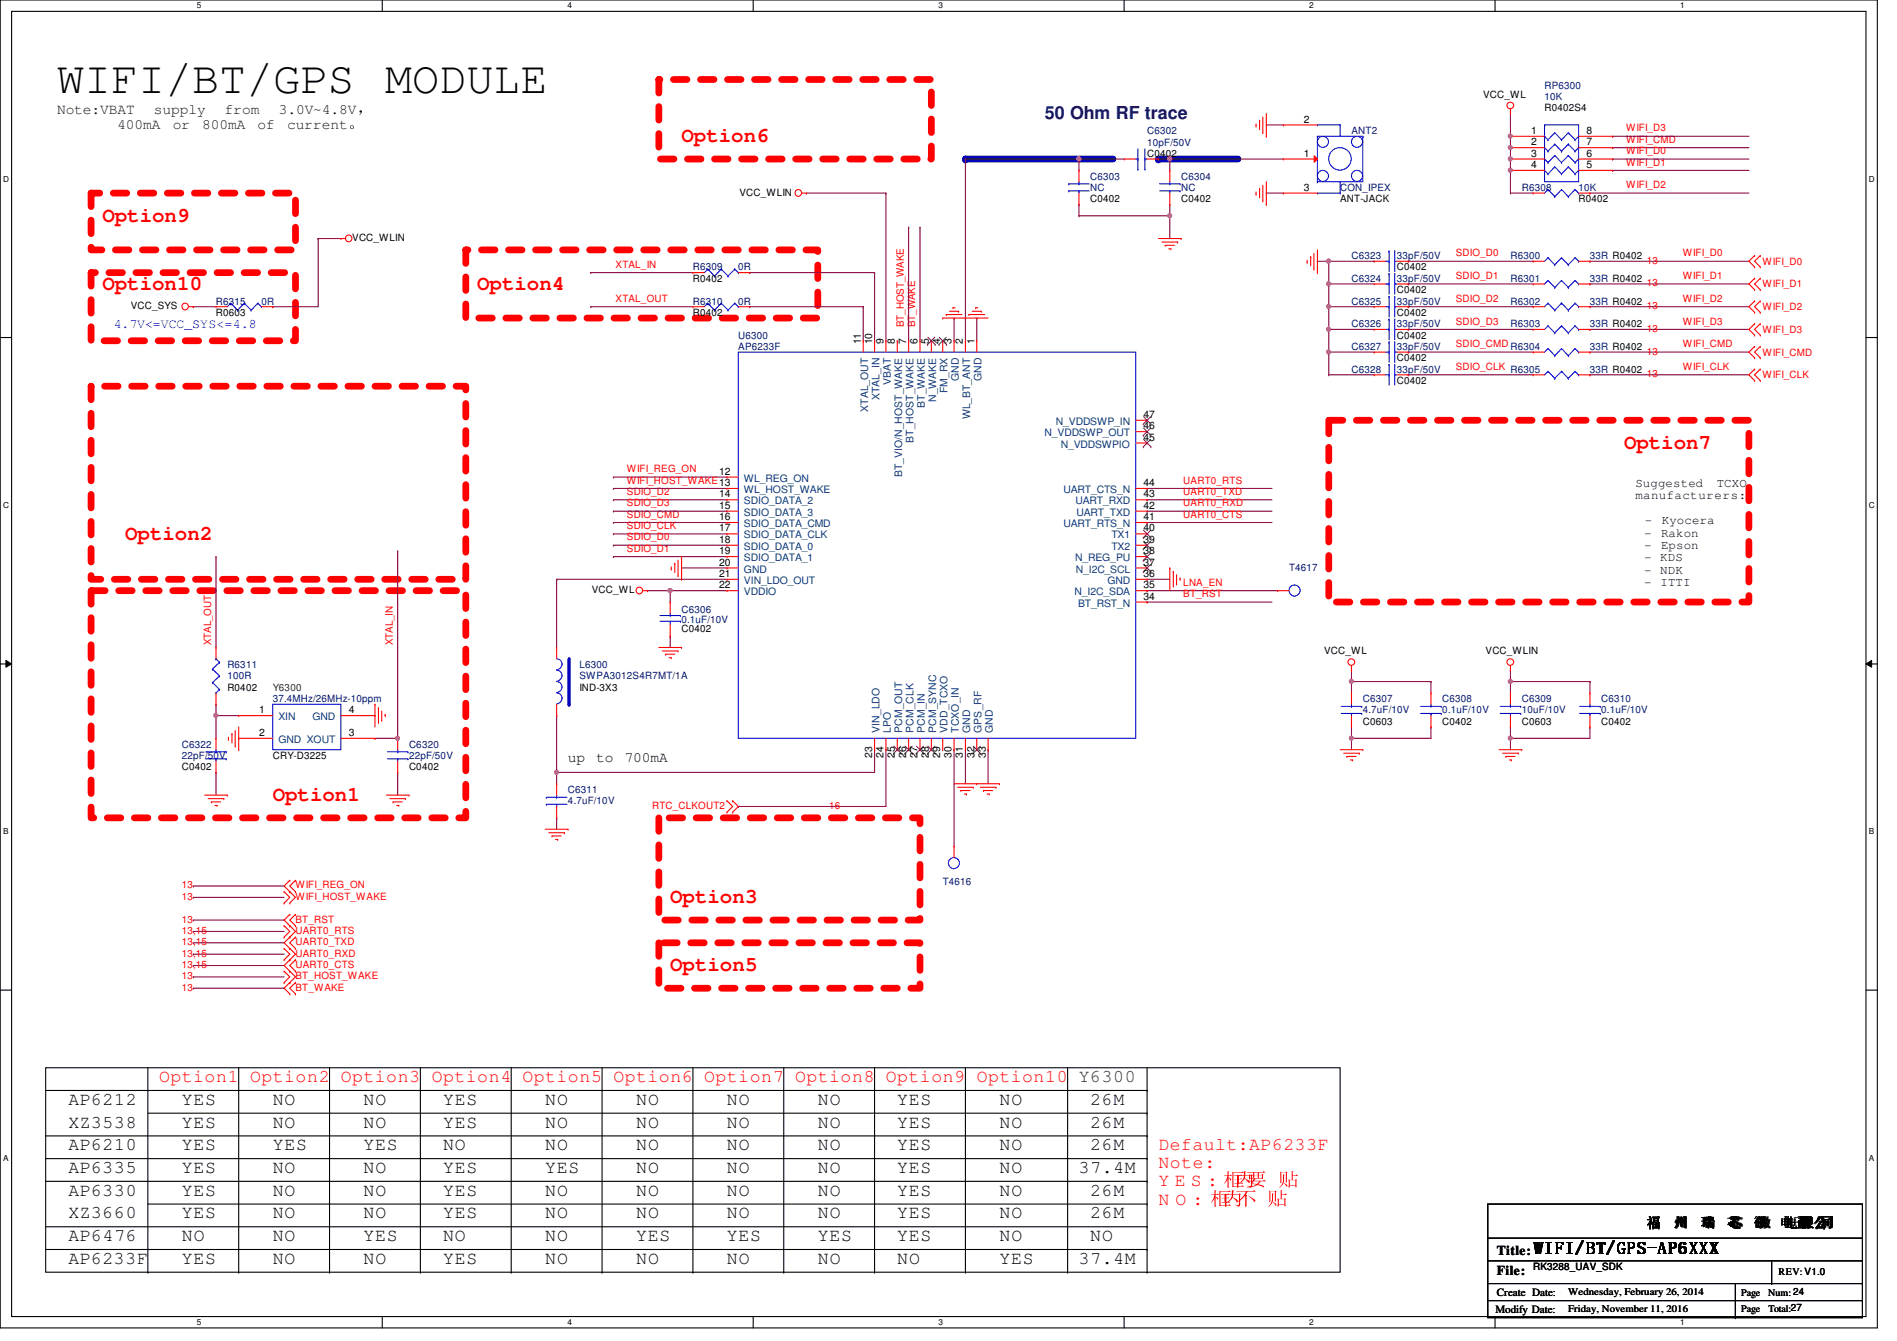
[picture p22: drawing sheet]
<svg xmlns="http://www.w3.org/2000/svg" width="297mm" height="210mm" viewBox="0 0 297 210" stroke-linecap="round" stroke-linejoin="round" font-family="sans-serif">
<defs><g id="words">
<text font-size="7.1" x="8.9" y="14.5">WIFI/BT/GPS MODULE</text>
<g font-size="3.3" fill="#f00">
<text x="106.7" y="22.3">Option6</text>
<text x="16" y="34.7">Option9</text>
<text x="16" y="45.4">Option10</text>
<text x="74.7" y="45.4">Option4</text>
<text x="254.3" y="70.3">Option7</text>
<text x="19.6" y="84.5">Option2</text>
<text x="42.7" y="125.4">Option1</text>
<text x="104.9" y="141.4">Option3</text>
<text x="104.9" y="152.1">Option5</text>
</g>
<text font-size="2.8" fill="#000080" x="163.6" y="18.6">50 Ohm RF trace</text>
<g font-size="2.8">
<text x="10.7" y="172.9">AP6212</text>
<text x="28.5" y="172.9">YES</text>
<text x="42.7" y="172.9">NO</text>
<text x="56.9" y="172.9">NO</text>
<text x="69.4" y="172.9">YES</text>
<text x="85.4" y="172.9">NO</text>
<text x="99.6" y="172.9">NO</text>
<text x="113.8" y="172.9">NO</text>
<text x="128.1" y="172.9">NO</text>
<text x="140.5" y="172.9">YES</text>
<text x="156.5" y="172.9">NO</text>
<text x="170.7" y="172.9">26M</text>
<text x="10.7" y="176.5">XZ3538</text>
<text x="28.5" y="176.5">YES</text>
<text x="42.7" y="176.5">NO</text>
<text x="56.9" y="176.5">NO</text>
<text x="69.4" y="176.5">YES</text>
<text x="85.4" y="176.5">NO</text>
<text x="99.6" y="176.5">NO</text>
<text x="113.8" y="176.5">NO</text>
<text x="128.1" y="176.5">NO</text>
<text x="140.5" y="176.5">YES</text>
<text x="156.5" y="176.5">NO</text>
<text x="170.7" y="176.5">26M</text>
<text x="10.7" y="180">AP6210</text>
<text x="10.7" y="183.6">AP6335</text>
<text x="28.5" y="180">YES</text>
<text x="28.5" y="183.6">YES</text>
<text x="42.7" y="180">YES</text>
<text x="42.7" y="183.6">NO</text>
<text x="56.9" y="180">YES</text>
<text x="56.9" y="183.6">NO</text>
<text x="69.4" y="183.6">YES</text>
<text x="69.4" y="180">NO</text>
<text x="85.4" y="180">NO</text>
<text x="85.4" y="183.6">YES</text>
<text x="99.6" y="180">NO</text>
<text x="99.6" y="183.6">NO</text>
<text x="113.8" y="180">NO</text>
<text x="113.8" y="183.6">NO</text>
<text x="128.1" y="180">NO</text>
<text x="128.1" y="183.6">NO</text>
<text x="140.5" y="180">YES</text>
<text x="140.5" y="183.6">YES</text>
<text x="156.5" y="180">NO</text>
<text x="156.5" y="183.6">NO</text>
<text x="168.9" y="183.6">37.4M</text>
<text x="170.7" y="180">26M</text>
<text x="10.7" y="187.2">AP6330</text>
<text x="10.7" y="190.7">XZ3660</text>
<text x="28.5" y="187.2">YES</text>
<text x="28.5" y="190.7">YES</text>
<text x="42.7" y="187.2">NO</text>
<text x="42.7" y="190.7">NO</text>
<text x="56.9" y="187.2">NO</text>
<text x="56.9" y="190.7">NO</text>
<text x="69.4" y="187.2">YES</text>
<text x="69.4" y="190.7">YES</text>
<text x="85.4" y="187.2">NO</text>
<text x="85.4" y="190.7">NO</text>
<text x="99.6" y="187.2">NO</text>
<text x="99.6" y="190.7">NO</text>
<text x="113.8" y="187.2">NO</text>
<text x="113.8" y="190.7">NO</text>
<text x="128.1" y="187.2">NO</text>
<text x="128.1" y="190.7">NO</text>
<text x="140.5" y="187.2">YES</text>
<text x="140.5" y="190.7">YES</text>
<text x="156.5" y="187.2">NO</text>
<text x="156.5" y="190.7">NO</text>
<text x="170.7" y="187.2">26M</text>
<text x="170.7" y="190.7">26M</text>
<text x="10.7" y="194.3">AP6476</text>
<text x="10.7" y="197.8">AP6233F</text>
<text x="28.5" y="194.3">NO</text>
<text x="28.5" y="197.8">YES</text>
<text x="42.7" y="197.8">NO</text>
<text x="42.7" y="194.3">NO</text>
<text x="56.9" y="197.8">NO</text>
<text x="56.9" y="194.3">YES</text>
<text x="69.4" y="194.3">NO</text>
<text x="69.4" y="197.8">YES</text>
<text x="85.4" y="197.8">NO</text>
<text x="85.4" y="194.3">NO</text>
<text x="99.6" y="197.8">NO</text>
<text x="99.6" y="194.3">YES</text>
<text x="113.8" y="197.8">NO</text>
<text x="113.8" y="194.3">YES</text>
<text x="128.1" y="197.8">NO</text>
<text x="128.1" y="194.3">YES</text>
<text x="140.5" y="194.3">YES</text>
<text x="140.5" y="197.8">NO</text>
<text x="156.5" y="194.3">NO</text>
<text x="156.5" y="197.8">YES</text>
<text x="168.9" y="197.8">37.4M</text>
<text x="170.7" y="194.3">NO</text>
<text x="240.2" y="196.3">WIFI/BT/GPS-AP6XXX</text>
</g>
<g font-size="2.8" fill="#f00">
<text x="24.9" y="169.4">Option1 Option2 Option3</text>
<text x="67.6" y="169.4">Option4</text>
<text x="81.8" y="169.4">Option5 Option6 Option7</text>
<text x="124.5" y="169.4">Option8</text>
<text x="138.7" y="169.4">Option9 Option10</text>
<text x="181.4" y="180">Default:AP6233F</text>
<text x="181.4" y="182.9">Note:</text>
<text x="181.4" y="185.7">Y E S : 框框 框</text>
<text x="193.2" y="185.7">框</text>
<text x="181.4" y="188.6">N O : 框 框 框</text>
<text x="191.3" y="188.6">框</text>
</g>
<text font-size="2.8" fill="#008000" x="168.9" y="169.4">Y6300</text>
<g font-size="2.3" fill="#004000">
<text x="8.9" y="17.9">Note:VBAT</text>
<text x="24.1" y="17.9">supply</text>
<text x="35.2" y="17.9">from</text>
<text x="43.6" y="17.9">3.0V~4.8V，</text>
<text x="18.4" y="20.2">400mA</text>
<text x="27" y="20.2">or</text>
<text x="31.7" y="20.2">800mA</text>
<text x="40.3" y="20.2">of</text>
<text x="45" y="20.2">current。</text>
</g>
<g font-size="2.3">
<text x="88.9" y="119.2">up</text>
<text x="93.3" y="119.2">to</text>
<text x="97.8" y="119.2">700mA</text>
</g>
<text font-size="2.1" fill="#00f" x="17.8" y="51.4">4.7V&lt;=VCC_SYS&lt;=4.8</text>
<g font-size="2.1">
<text x="234.4" y="196.5">Title:</text>
<text x="257.9" y="192.1">福</text>
<text x="270.9" y="192.1">芯</text>
<text x="275.2" y="192.1">微 电子限公</text>
<text x="279.1" y="192">电子</text>
<text x="279.5" y="192.1">电子 司</text>
<text x="281.8" y="192.1">有 司</text>
<text x="281.9" y="192.1">限公</text>
<text x="234.4" y="199.6">File:</text>
</g>
<g font-size="2">
<text x="262.1" y="192">州</text>
<text x="266.2" y="192">瑞</text>
<text x="270.4" y="192">芯</text>
<text x="274.5" y="192">微</text>
<text x="281.4" y="192">有</text>
<text x="285.2" y="192">司</text>
</g>
<g font-size="1.9">
<text x="256.1" y="76.2">Suggested</text>
<text x="268.8" y="76.2">TCXO</text>
<text x="256.1" y="78.1">manufacturers:</text>
<text x="257.5" y="84">-</text>
<text x="257.6" y="82">-</text>
<text x="260.1" y="84">Rakon</text>
<text x="260.2" y="82">Kyocera</text>
<text x="257.4" y="87.9">-</text>
<text x="257.4" y="89.8">-</text>
<text x="257.5" y="85.9">-</text>
<text x="260" y="87.9">KDS</text>
<text x="260" y="89.8">NDK</text>
<text x="260.1" y="85.9">Epson</text>
<text x="257.4" y="91.8">-</text>
<text x="260" y="91.8">ITTI</text>
</g>
<g font-size="1.7">
<text x="234.4" y="202.8">Create Date:</text>
<text x="234.2" y="205.5">Modify Date:</text>
</g>
<g font-size="1.6">
<text x="232.2" y="15.3">VCC_WL</text>
<text x="241.8" y="17.4">R0402S4</text>
<text x="204.2" y="19.2">2</text>
<text x="239.7" y="21">1</text>
<text x="239.7" y="22.7">2</text>
<text x="248.4" y="22.7">7</text>
<text x="248.4" y="21">8</text>
<text x="179.6" y="24.6">C0402</text>
<text x="204.2" y="24.5">1</text>
<text x="204.2" y="29.8">3</text>
<text x="239.7" y="24.5">3</text>
<text x="239.7" y="26.3">4</text>
<text x="248.4" y="26.3">5</text>
<text x="248.4" y="24.5">6</text>
<text x="115.8" y="30.6">VCC_WLIN</text>
<text x="170.7" y="31.7">C0402</text>
<text x="185" y="31.7">C0402</text>
<text x="209.8" y="31.7">ANT-JACK</text>
<text x="247.2" y="31.7">R0402</text>
<text x="55.2" y="37.7">VCC_WLIN</text>
<text x="108.5" y="44.1">R0402</text>
<text x="218.7" y="45.9">C0402</text>
<text x="218.7" y="42.3">C0402</text>
<text x="20.5" y="48.4">VCC_SYS</text>
<text x="33.8" y="49.4">R0603</text>
<text x="108.5" y="49.4">R0402</text>
<text x="134.8" y="53.9" transform="rotate(-90 134.8 53.9)">11</text>
<text x="136.6" y="53.9" transform="rotate(-90 136.6 53.9)">10</text>
<text x="138.3" y="53.9" transform="rotate(-90 138.3 53.9)">9</text>
<text x="140.1" y="53.9" transform="rotate(-90 140.1 53.9)">8</text>
<text x="141.9" y="53.9" transform="rotate(-90 141.9 53.9)">7</text>
<text x="143.7" y="53.9" transform="rotate(-90 143.7 53.9)">6</text>
<text x="145.5" y="53.9" transform="rotate(-90 145.5 53.9)">5</text>
<text x="147.2" y="53.9" transform="rotate(-90 147.2 53.9)">4</text>
<text x="149" y="53.9" transform="rotate(-90 149 53.9)">3</text>
<text x="150.8" y="53.9" transform="rotate(-90 150.8 53.9)">2</text>
<text x="152.6" y="53.9" transform="rotate(-90 152.6 53.9)">1</text>
<text x="218.7" y="53">C0402</text>
<text x="218.7" y="49.4">C0402</text>
<text x="218.7" y="56.6">C0402</text>
<text x="179.1" y="65.4">47</text>
<text x="218.7" y="60.1">C0402</text>
<text x="179.1" y="69">45</text>
<text x="179.1" y="67.2">46</text>
<text x="112.6" y="77.9">14</text>
<text x="112.6" y="74.3">12</text>
<text x="179.1" y="77.9">43</text>
<text x="179.1" y="76.1">44</text>
<text x="112.6" y="83.2">17</text>
<text x="112.6" y="81.4">16</text>
<text x="112.6" y="79.6">15</text>
<text x="179.1" y="83.2">40</text>
<text x="179.1" y="79.6">42</text>
<text x="179.1" y="81.4">41</text>
<text x="112.6" y="85">18</text>
<text x="112.6" y="86.7">19</text>
<text x="112.6" y="88.5">20</text>
<text x="179.1" y="88.5">37</text>
<text x="179.1" y="85">39</text>
<text x="179.1" y="86.7">38</text>
<text x="92.7" y="92.8">VCC_WL</text>
<text x="112.6" y="92.1">22</text>
<text x="112.6" y="90.3">21</text>
<text x="179.1" y="92.1">35</text>
<text x="179.1" y="90.3">36</text>
<text x="179.1" y="93.9">34</text>
<text x="106.7" y="98.9">C0402</text>
<text x="207.3" y="102.4">VCC_WL</text>
<text x="232.6" y="102.4">VCC_WLIN</text>
<text x="35.6" y="108.1">R0402</text>
<text x="40.6" y="111.6">1</text>
<text x="54.6" y="111.6">4</text>
<text x="90.7" y="108.1">IND-3X3</text>
<text x="213.4" y="113.5">C0603</text>
<text x="225.8" y="113.5">C0402</text>
<text x="238.3" y="113.5">C0603</text>
<text x="250.7" y="113.5">C0402</text>
<text x="40.6" y="115.2">2</text>
<text x="42.7" y="118.8">CRY-D3225</text>
<text x="54.6" y="115.2">3</text>
<text x="136.6" y="118.6" transform="rotate(-90 136.6 118.6)">23</text>
<text x="138.3" y="118.6" transform="rotate(-90 138.3 118.6)">24</text>
<text x="140.1" y="118.6" transform="rotate(-90 140.1 118.6)">25</text>
<text x="141.9" y="118.6" transform="rotate(-90 141.9 118.6)">26</text>
<text x="143.7" y="118.6" transform="rotate(-90 143.7 118.6)">27</text>
<text x="145.5" y="118.6" transform="rotate(-90 145.5 118.6)">28</text>
<text x="147.2" y="118.6" transform="rotate(-90 147.2 118.6)">29</text>
<text x="149" y="118.6" transform="rotate(-90 149 118.6)">30</text>
<text x="150.8" y="118.6" transform="rotate(-90 150.8 118.6)">31</text>
<text x="152.6" y="118.6" transform="rotate(-90 152.6 118.6)">32</text>
<text x="154.3" y="118.6" transform="rotate(-90 154.3 118.6)">33</text>
<text x="28.5" y="120.6">C0402</text>
<text x="64" y="120.6">C0402</text>
<text x="240.1" y="198.8">RK3288_UAV_SDK</text>
<text x="245.6" y="202.6">Wednesday, February 26, 2014</text>
<text x="272.6" y="202.9">Page</text>
<text x="276.9" y="202.9">Num: 24</text>
<text x="278.5" y="199.6">REV: V1.0</text>
<text x="245.6" y="205.3">Friday, November 11, 2016</text>
<text x="272.6" y="205.3">Page</text>
<text x="276.9" y="205.3">Total:27</text>
</g>
<g font-size="1.6" fill="#000080">
<text x="241.8" y="13.9">RP6300</text>
<text x="241.8" y="15.7">10K</text>
<text x="179.6" y="21">C6302</text>
<text x="179.6" y="22.8">10pF/50V</text>
<text x="211.6" y="21">ANT2</text>
<text x="170.7" y="28.1">C6303</text>
<text x="170.7" y="29.9">NC</text>
<text x="185" y="28.1">C6304</text>
<text x="185" y="29.9">NC</text>
<text x="209.8" y="29.9">CON_IPEX</text>
<text x="238.3" y="29.9">R6308</text>
<text x="247.2" y="29.9">10K</text>
<text x="211.6" y="40.6">C6323</text>
<text x="218.7" y="40.6">33pF/50V</text>
<text x="236.5" y="40.6">R6300</text>
<text x="249" y="40.6">33R R0402</text>
<text x="33.8" y="47.7">R6315</text>
<text x="40.9" y="47.7">0R</text>
<text x="108.5" y="42.3">R6309</text>
<text x="108.5" y="47.7">R6310</text>
<text x="115.6" y="42.3">0R</text>
<text x="115.6" y="47.7">0R</text>
<text x="211.6" y="44.1">C6324</text>
<text x="211.6" y="47.7">C6325</text>
<text x="218.7" y="44.1">33pF/50V</text>
<text x="218.7" y="47.7">33pF/50V</text>
<text x="236.5" y="47.7">R6302</text>
<text x="236.5" y="44.1">R6301</text>
<text x="249" y="47.7">33R R0402</text>
<text x="249" y="44.1">33R R0402</text>
<text x="115.6" y="53">U6300</text>
<text x="211.6" y="51.2">C6326</text>
<text x="218.7" y="51.2">33pF/50V</text>
<text x="236.5" y="51.2">R6303</text>
<text x="249" y="51.2">33R R0402</text>
<text x="115.6" y="54.8">AP6233F</text>
<text x="211.6" y="58.3">C6328</text>
<text x="211.6" y="54.8">C6327</text>
<text x="218.7" y="58.3">33pF/50V</text>
<text x="218.7" y="54.8">33pF/50V</text>
<text x="236.5" y="54.8">R6304</text>
<text x="236.5" y="58.3">R6305</text>
<text x="249" y="54.8">33R R0402</text>
<text x="249" y="58.3">33R R0402</text>
<text x="201.8" y="89.5">T4617</text>
<text x="106.7" y="96">C6306</text>
<text x="106.7" y="97.5">0.1uF/10V</text>
<text x="35.6" y="104.6">R6311</text>
<text x="35.6" y="106.3">100R</text>
<text x="90.7" y="104.6">L6300</text>
<text x="90.7" y="106.3">SWPA3012S4R7MT/1A</text>
<text x="42.7" y="109.9">37.4MHz/26MHz-10ppm</text>
<text x="213.4" y="109.9">C6307</text>
<text x="213.4" y="111.7">4.7uF/10V</text>
<text x="225.8" y="109.9">C6308</text>
<text x="225.8" y="111.7">0.1uF/10V</text>
<text x="238.3" y="109.9">C6309</text>
<text x="238.3" y="111.7">10uF/10V</text>
<text x="250.7" y="109.9">C6310</text>
<text x="250.7" y="111.7">0.1uF/10V</text>
<text x="28.5" y="117">C6322</text>
<text x="28.5" y="118.8">22pF/50V</text>
<text x="64" y="117">C6320</text>
<text x="64" y="118.8">22pF/50V</text>
<text x="88.9" y="124.1">C6311</text>
<text x="88.9" y="125.9">4.7uF/10V</text>
<text x="147.6" y="138.5">T4616</text>
</g>
<g font-size="1.6" fill="#f00">
<text x="254.6" y="22.4">WIFI_CMD</text>
<text x="254.6" y="20.6">WIFI_D3</text>
<text x="254.6" y="25.9">WIFI_D1</text>
<text x="254.6" y="24.1">WIFI_D0</text>
<text x="254.6" y="29.5">WIFI_D2</text>
<text x="96.4" y="41.9">XTAL_IN</text>
<text x="228" y="40.1">SDIO_D0</text>
<text x="257.8" y="41.3">13</text>
<text x="263.5" y="40.1">WIFI_D0</text>
<text x="276" y="41.4">WIFI_D0</text>
<text x="96.4" y="47.2">XTAL_OUT</text>
<text x="228" y="43.7">SDIO_D1</text>
<text x="228" y="47.2">SDIO_D2</text>
<text x="257.8" y="44.8">13</text>
<text x="263.5" y="43.7">WIFI_D1</text>
<text x="263.5" y="47.2">WIFI_D2</text>
<text x="276" y="45">WIFI_D1</text>
<text x="141.5" y="51.2" transform="rotate(-90 141.5 51.2)">BT_HOST_WAKE</text>
<text x="143.3" y="51.2" transform="rotate(-90 143.3 51.2)">BT_WAKE</text>
<text x="228" y="50.8">SDIO_D3</text>
<text x="257.8" y="48.4">13</text>
<text x="257.8" y="51.9">13</text>
<text x="263.5" y="50.8">WIFI_D3</text>
<text x="276" y="48.6">WIFI_D2</text>
<text x="276" y="52.1">WIFI_D3</text>
<text x="228" y="54.4">SDIO_CMD</text>
<text x="228" y="57.9">SDIO_CLK</text>
<text x="257.8" y="55.5">13</text>
<text x="257.8" y="59.1">13</text>
<text x="263.5" y="54.4">WIFI_CMD</text>
<text x="263.5" y="57.9">WIFI_CLK</text>
<text x="276" y="55.7">WIFI_CMD</text>
<text x="276" y="59.2">WIFI_CLK</text>
<text x="98.2" y="73.9">WIFI_REG_ON</text>
<text x="98.2" y="77.5">SDIO_D2</text>
<text x="98.2" y="75.7">WIFI_HOST_WAKE13</text>
<text x="185.3" y="75.7">UART0_RTS</text>
<text x="185.3" y="77.5">UART0_TXD</text>
<text x="98.2" y="81">SDIO_CMD</text>
<text x="98.2" y="82.8">SDIO_CLK</text>
<text x="98.2" y="79.2">SDIO_D3</text>
<text x="185.3" y="79.2">UART0_RXD</text>
<text x="185.3" y="81">UART0_CTS</text>
<text x="98.2" y="84.6">SDIO_D0</text>
<text x="98.2" y="86.4">SDIO_D1</text>
<text x="185.3" y="91.7">LNA_EN</text>
<text x="185.3" y="93.5">BT_RST</text>
<text x="33.1" y="101" transform="rotate(-90 33.1 101)">XTAL_OUT</text>
<text x="61.5" y="101" transform="rotate(-90 61.5 101)">XTAL_IN</text>
<text x="102.1" y="126.6">RTC_CLKOUT2</text>
<text x="129.8" y="126.6">16</text>
<text x="28.5" y="139.1">13</text>
<text x="28.5" y="140.8">13</text>
<text x="46.3" y="139.1">WIFI_REG_ON</text>
<text x="46.3" y="140.8">WIFI_HOST_WAKE</text>
<text x="28.5" y="144.4">13</text>
<text x="28.5" y="148">13,15</text>
<text x="28.5" y="146.2">13,15</text>
<text x="28.5" y="149.7">13,15</text>
<text x="46.3" y="144.4">BT_RST</text>
<text x="46.3" y="148">UART0_TXD</text>
<text x="46.3" y="146.2">UART0_RTS</text>
<text x="46.3" y="149.7">UART0_RXD</text>
<text x="28.5" y="151.5">13,15</text>
<text x="28.5" y="155.1">13</text>
<text x="28.5" y="153.3">13</text>
<text x="46.3" y="151.5">UART0_CTS</text>
<text x="46.3" y="155.1">BT_WAKE</text>
<text x="46.3" y="153.3">BT_HOST_WAKE</text>
</g>
<g font-size="1.6" fill="#004080">
<text x="150.2" y="59.6" transform="rotate(-90 150.2 59.6)">GND</text>
<text x="153.7" y="59.6" transform="rotate(-90 153.7 59.6)">GND</text>
<text x="135.9" y="64.5" transform="rotate(-90 135.9 64.5)">XTAL_OUT</text>
<text x="137.7" y="62.7" transform="rotate(-90 137.7 62.7)">XTAL_IN</text>
<text x="139.5" y="60.3" transform="rotate(-90 139.5 60.3)">VBAT</text>
<text x="144.8" y="63.8" transform="rotate(-90 144.8 63.8)">BT_WAKE</text>
<text x="146.6" y="62.9" transform="rotate(-90 146.6 62.9)">N_WAKE</text>
<text x="148.4" y="61.6" transform="rotate(-90 148.4 61.6)">FM_RX</text>
<text x="151.9" y="65.6" transform="rotate(-90 151.9 65.6)">WL_BT_ANT</text>
<text x="143" y="69.3" transform="rotate(-90 143 69.3)">BT_HOST_WAKE</text>
<text x="163.6" y="68.3">N_VDDSWP_OUT</text>
<text x="165.4" y="66.5">N_VDDSWP_IN</text>
<text x="166.1" y="70.1">N_VDDSWPIO</text>
<text x="116.5" y="77.2">WL_HOST_WAKE</text>
<text x="116.5" y="75.4">WL_REG_ON</text>
<text x="141.3" y="74.7" transform="rotate(-90 141.3 74.7)">BT_VIO/N_HOST_WAKE</text>
<text x="166.5" y="77.2">UART_CTS_N</text>
<text x="116.5" y="79">SDIO_DATA_2</text>
<text x="116.5" y="82.5">SDIO_DATA_CMD</text>
<text x="116.5" y="80.7">SDIO_DATA_3</text>
<text x="166.5" y="82.5">UART_RTS_N</text>
<text x="168.4" y="79">UART_RXD</text>
<text x="168.6" y="80.7">UART_TXD</text>
<text x="116.5" y="86.1">SDIO_DATA_0</text>
<text x="116.5" y="84.3">SDIO_DATA_CLK</text>
<text x="116.5" y="87.8">SDIO_DATA_1</text>
<text x="116.5" y="89.6">GND</text>
<text x="168.4" y="87.8">N_REG_PU</text>
<text x="168.4" y="89.6">N_I2C_SCL</text>
<text x="174" y="86.1">TX2</text>
<text x="174" y="84.3">TX1</text>
<text x="116.5" y="93.2">VDDIO</text>
<text x="116.5" y="91.4">VIN_LDO_OUT</text>
<text x="168.3" y="93.2">N_I2C_SDA</text>
<text x="168.8" y="95">BT_RST_N</text>
<text x="173.4" y="91.4">GND</text>
<text x="43.6" y="112.7">XIN</text>
<text x="48.9" y="112.7">GND</text>
<text x="43.6" y="116.3">GND XOUT</text>
<text x="137.7" y="114.7" transform="rotate(-90 137.7 114.7)">VIN_LDO</text>
<text x="139.5" y="114.7" transform="rotate(-90 139.5 114.7)">LPO</text>
<text x="141.3" y="114.7" transform="rotate(-90 141.3 114.7)">PCM_OUT</text>
<text x="143" y="114.7" transform="rotate(-90 143 114.7)">PCM_CLK</text>
<text x="144.8" y="114.7" transform="rotate(-90 144.8 114.7)">PCM_IN</text>
<text x="146.6" y="114.7" transform="rotate(-90 146.6 114.7)">PCM_SYNC</text>
<text x="148.4" y="114.7" transform="rotate(-90 148.4 114.7)">VDD_TCXO</text>
<text x="150.2" y="114.7" transform="rotate(-90 150.2 114.7)">TCXO_IN</text>
<text x="151.9" y="114.7" transform="rotate(-90 151.9 114.7)">GND</text>
<text x="153.7" y="114.7" transform="rotate(-90 153.7 114.7)">GPS_RF</text>
<text x="155.5" y="114.7" transform="rotate(-90 155.5 114.7)">GND</text>
</g>
<text font-size="1.6" fill="#008000" x="42.7" y="108.1">Y6300</text>
<g font-size="1.3">
<text x="30.8" y="1.3">5</text>
<text x="88.9" y="1.3">4</text>
<text x="146.9" y="1.3">3</text>
<text x="205" y="1.3">2</text>
<text x="263.1" y="1.3">1</text>
<text x=".5" y="28.4">D</text>
<text x="292.6" y="28.4">D</text>
<text x=".5" y="79.5">C</text>
<text x="292.6" y="79.5">C</text>
<text x=".5" y="130.6">B</text>
<text x="292.6" y="130.6">B</text>
<text x=".5" y="181.7">A</text>
<text x="292.6" y="181.7">A</text>
<text x="30.8" y="207.4">5</text>
<text x="88.9" y="207.4">4</text>
<text x="146.9" y="207.4">3</text>
<text x="205" y="207.4">2</text>
<text x="263.1" y="207.4">1</text>
</g>
</g></defs>
<path d="M0 0h294v207.9h-294zM1.8 1.8h290.4v204.3h-290.4z" fill="none" stroke="#000" stroke-width=".17"/>
<g fill="#fff">
<path d="M30.8 .2h.7v1.4h-.7z"/>
<path d="M30.8 206.2h.7v1.4h-.7z"/>
</g>
<path d="M59.9 0v1.8M59.9 206.1v1.8" fill="none" stroke="#000" stroke-width=".17"/>
<g fill="#fff">
<path d="M88.9 .2h.6v1.4h-.6z"/>
<path d="M88.9 206.2h.6v1.4h-.6z"/>
</g>
<path d="M117.9 0v1.8M117.9 206.1v1.8" fill="none" stroke="#000" stroke-width=".17"/>
<g fill="#fff">
<path d="M146.9 .2h.7v1.4h-.7z"/>
<path d="M146.9 206.2h.7v1.4h-.7z"/>
</g>
<path d="M176 0v1.8M176 206.1v1.8" fill="none" stroke="#000" stroke-width=".17"/>
<g fill="#fff">
<path d="M205 .2h.7v1.4h-.7z"/>
<path d="M205 206.2h.7v1.4h-.7z"/>
</g>
<path d="M234.1 0v1.8M234.1 206.1v1.8" fill="none" stroke="#000" stroke-width=".17"/>
<g fill="#fff">
<path d="M263.1 .2h.7v1.4h-.7z"/>
<path d="M263.1 206.2h.7v1.4h-.7z"/>
<path d="M.5 27.3h.9v1.4h-.9z"/>
<path d="M292.6 27.3h.9v1.4h-.9z"/>
<path d="M.5 78.4h.9v1.4h-.9z"/>
<path d="M292.6 78.4h.9v1.4h-.9z"/>
</g>
<path d="M0 52.8h1.8M292.2 52.8h1.8" fill="none" stroke="#000" stroke-width=".17"/>
<g fill="#fff">
<path d="M.5 129.5h.8v1.4h-.8z"/>
<path d="M292.6 129.5h.9v1.4h-.9z"/>
</g>
<path d="M0 103.9h1.8M292.2 103.9h1.8" fill="none" stroke="#000" stroke-width=".17"/>
<path d="M.9 103.4l.9 .5-.9 .5zM292.2 103.9l.9-.5v1z" fill="#000"/>
<path d="M.9 103.4l.9 .5-.9 .5zM292.2 103.9l.9-.5v1z" fill="none" stroke="#000" stroke-width=".16"/>
<g fill="#fff">
<path d="M.5 180.5h.8v1.4h-.8z"/>
<path d="M292.6 180.5h.9v1.4h-.9z"/>
</g>
<path d="M0 155h1.8M292.2 155h1.8" fill="none" stroke="#000" stroke-width=".17"/>
<path d="M151.2 24.9h23.1" fill="none" stroke="#0000a0" stroke-width="1.1"/>
<circle cx="151.2" cy="24.9" r=".53" fill="#0000a0"/>
<path d="M181.4 24.9h12.4" fill="none" stroke="#0000a0" stroke-width="1.1"/>
<circle cx="181.4" cy="24.9" r=".53" fill="#0000a0"/>
<path d="M103.2 12.4h42.6v12.5h-42.6zM14.3 30.2h32v8.9h-32zM72.9 39.1h55.2v10.7h-55.2zM14.3 42.7h32v10.6h-32zM14.3 60.5h58.6v30.2h-58.6zM208.1 65.8h65.8v28.4h-65.8zM14.3 92.5h58.6v35.5h-58.6zM103.2 128h40.9v16h-40.9zM103.2 147.6h40.9v7.1h-40.9z" fill="none" stroke="#f00" stroke-width="1.1" stroke-dasharray="2.1 2.1"/>
<g fill="none" stroke="#000" stroke-width=".17">
<path d="M7.2 167.1h202.6v32h-202.6zM7.2 170.7h172.4M7.2 177.8h172.4M23.2 167.1v32M23.2 174.2h156.4M37.4 167.1v32M51.6 167.1v32M65.8 167.1v32M80 167.1v32M94.3 167.1v32M108.5 167.1v32M122.7 167.1v32"/>
<path d="M136.9 167.1v32M151.2 167.1v32M167.2 167.1v32M179.6 170.7h.1M179.6 174.2h.1M179.6 177.8h.1M179.6 167.1v32M7.2 181.4h172.4M7.2 184.9h172.4M7.2 192h172.4M7.2 195.6h172.4M23.2 199.1h.1"/>
<path d="M23.2 188.5h156.4M37.4 199.1h.1M51.6 199.1h.1M65.8 199.1h.1M80 199.1h.1M94.3 199.1h.1M108.5 199.1h.1M122.7 199.1h.1M136.9 199.1h.1M151.2 199.1h.1M167.2 199.1h.1M179.6 181.4h.1"/>
<path d="M179.6 184.9h.1M179.6 192h.1M179.6 188.5h.1M179.6 195.6h.1M179.6 199.1h.1"/>
</g>
<path d="M101.4 92.5h.1M101.4 92.5h3.5M104.9 99.6h.1M104.9 99.6v1.7M87.2 120.9h.1M87.2 120.9h49.7" fill="none" stroke="#800040" stroke-width=".17"/>
<circle cx="87.1" cy="120.9" r=".32" fill="#f0f"/>
<circle cx="87.1" cy="120.9" r=".32" fill="none" stroke="#f0f" stroke-width=".17"/>
<g fill="none" stroke="#800040" stroke-width=".17">
<path d="M138.7 30.2h.1M138.7 30.2v23.1M168.9 24.9h.1M168.9 32h.1M168.9 24.9h7.2M168.9 32v1.8M181.4 24.9h.1M181.4 24.9h19.6M183.2 33.8h.1M183.2 24.9h.1M183.2 33.8v3.5M87.2 112h.1"/>
<path d="M87.2 112v10.7M136.9 117.3h.1M136.9 117.3v3.6M138.7 117.3h.1M138.7 117.3v8.9h-23.1M149.4 117.3h.1M149.4 117.3v15.2M87.2 120.9h.1M115.6 126.2h.1"/>
</g>
<circle cx="183.1" cy="24.9" r=".32" fill="#f0f"/>
<circle cx="183.1" cy="24.9" r=".32" fill="none" stroke="#f0f" stroke-width=".17"/>
<path d="M151.2 24.9h.1M151.2 24.9h17.7" fill="none" stroke="#800040" stroke-width=".17"/>
<circle cx="168.9" cy="24.9" r=".32" fill="#f0f"/>
<circle cx="168.9" cy="24.9" r=".32" fill="none" stroke="#f0f" stroke-width=".17"/>
<g fill="none" stroke="#800040" stroke-width=".17">
<path d="M142.3 35.6h.1M142.3 35.6v17.7M144.1 35.6h.1M144.1 35.6v17.7M151.2 24.9h.1M151.2 24.9v28.4M168.9 33.8h.1M183.2 32h.1M183.2 32v1.8h-14.3M149.4 49.8h.1M149.4 49.8v3.5M96.1 74.7h.1"/>
<path d="M96.1 74.7h17.7M179.6 76.5h.1M179.6 78.2h.1M179.6 76.5h19.6M179.6 78.2h19.6M87.2 90.7h.1M87.2 90.7h26.6M96.1 81.8h.1M96.1 83.6h.1M96.1 81.8h17.7M96.1 83.6h17.7M179.6 92.5h.1"/>
<path d="M179.6 90.7h.1M179.6 94.2h.1M179.6 80h.1M179.6 81.8h.1M179.6 92.5h20.5M179.6 81.8h19.6M179.6 90.7h3.6M179.6 94.2h19.6M179.6 80h19.6M151.2 117.3h.1M151.2 117.3v5.4M154.7 117.3h.1"/>
<path d="M154.7 117.3v5.4"/>
</g>
<circle cx="183.1" cy="33.8" r=".32" fill="#f0f"/>
<circle cx="183.1" cy="33.8" r=".32" fill="none" stroke="#f0f" stroke-width=".17"/>
<g fill="none" stroke="#800040" stroke-width=".17">
<path d="M152.9 49.8h.1M152.9 49.8v3.5M96.1 78.2h.1M96.1 76.5h.1M96.1 78.2h17.7M96.1 76.5h17.7M87.2 90.7h.1M87.2 90.7v10.6M96.1 85.3h.1M96.1 87.1h.1M96.1 80h.1M96.1 85.3h17.7"/>
<path d="M96.1 87.1h17.7M96.1 80h17.7M104.9 92.5h.1M104.9 92.5v1.7M104.9 92.5h8.9M106.7 88.9h.1M106.7 88.9h7.1M87.2 128h.1M87.2 128v1.8"/>
</g>
<circle cx="104.9" cy="92.4" r=".32" fill="#f0f"/>
<circle cx="104.9" cy="92.4" r=".32" fill="none" stroke="#f0f" stroke-width=".17"/>
<path d="M236.5 106.7h.1M236.5 115.6h.1M236.5 106.7v1.8M236.5 115.6v1.7M236.5 115.6h12.5" fill="none" stroke="#800040" stroke-width=".17"/>
<circle cx="236.5" cy="115.5" r=".32" fill="#f0f"/>
<circle cx="236.5" cy="115.5" r=".32" fill="none" stroke="#f0f" stroke-width=".17"/>
<path d="M236.5 113.8h.1M236.5 106.7h.1M236.5 104.9h.1M236.5 104.9v1.8M236.5 113.8v1.8M236.5 106.7h12.5M249 113.8h.1M249 113.8v1.8" fill="none" stroke="#800040" stroke-width=".17"/>
<circle cx="236.5" cy="106.7" r=".32" fill="#f0f"/>
<circle cx="236.5" cy="106.7" r=".32" fill="none" stroke="#f0f" stroke-width=".17"/>
<path d="M211.6 106.7h.1M211.6 113.8h.1M211.6 115.6h.1M211.6 106.7v1.8M211.6 113.8v1.8M211.6 106.7h12.5M224.1 113.8h.1M224.1 113.8v1.8h-12.5M249 106.7h.1M249 106.7v1.8" fill="none" stroke="#800040" stroke-width=".17"/>
<circle cx="211.6" cy="115.5" r=".32" fill="#f0f"/>
<circle cx="211.6" cy="115.5" r=".32" fill="none" stroke="#f0f" stroke-width=".17"/>
<path d="M211.6 115.6h.1M211.6 104.9h.1M211.6 104.9v1.8M211.6 115.6v1.7M224.1 106.7h.1M224.1 106.7v1.8" fill="none" stroke="#800040" stroke-width=".17"/>
<circle cx="211.6" cy="106.7" r=".32" fill="#f0f"/>
<circle cx="211.6" cy="106.7" r=".32" fill="none" stroke="#f0f" stroke-width=".17"/>
<g fill="none" stroke="#800040" stroke-width=".17">
<path d="M168.9 24.9h.1M168.9 24.9v1.8M183.2 24.9h.1M183.2 24.9v1.8M92.5 42.7h.1M92.5 48h.1M92.5 42.7h16M92.5 48h16M117.4 42.7h.1M117.4 48h.1M117.4 42.7h19.5M117.4 48h17.8"/>
<path d="M135.2 48h.1M135.2 48v5.3M136.9 42.7h.1M136.9 42.7v10.6M33.8 112h.1M33.8 112h3.6M30.3 138.7h.1M30.3 138.7h14.2M30.3 154.7h.1M30.3 152.9h.1M30.3 147.6h.1M30.3 149.4h.1"/>
<path d="M30.3 151.1h.1M30.3 145.8h.1M30.3 144h.1M30.3 140.5h.1M30.3 154.7h14.2M30.3 152.9h14.2M30.3 147.6h14.2M30.3 149.4h14.2M30.3 151.1h14.2M30.3 145.8h14.2M30.3 144h14.2M30.3 140.5h14.2"/>
</g>
<circle cx="33.8" cy="112" r=".32" fill="#f0f"/>
<circle cx="33.8" cy="112" r=".32" fill="none" stroke="#f0f" stroke-width=".17"/>
<path d="M33.8 87.1h.1M33.8 87.1v14.2M62.3 86.2h.1M62.3 86.2v29.5M33.8 112h.1M33.8 110.2h.1M33.8 110.2v5.4M62.3 115.7h.1M62.3 115.6h.1" fill="none" stroke="#800040" stroke-width=".17"/>
<circle cx="62.2" cy="115.5" r=".32" fill="#f0f"/>
<circle cx="62.2" cy="115.5" r=".32" fill="none" stroke="#f0f" stroke-width=".17"/>
<g fill="none" stroke="#800040" stroke-width=".17">
<path d="M236.5 17.8h.1M236.5 17.8v3.5M49.8 37.3h.1M49.8 37.3v10.7h-7.1M49.8 37.3h3.6M126.3 30.2h.1M126.3 30.2h12.4M236.5 24.9h.1M236.5 24.9v1.8M30.3 48h.1M30.3 48h3.5M42.7 48h.1"/>
<path d="M58.7 115.6h.1M58.7 115.6h3.6M33.8 120.9h.1M33.8 120.9v3.6M62.3 120.9h.1M62.3 120.9v3.6"/>
</g>
<circle cx="236.5" cy="21.3" r=".32" fill="#f0f"/>
<circle cx="236.5" cy="21.3" r=".32" fill="none" stroke="#f0f" stroke-width=".17"/>
<path d="M236.5 23.1h.1M236.5 23.1v1.8M252.5 26.7h.1M252.5 26.7h21.4" fill="none" stroke="#800040" stroke-width=".17"/>
<circle cx="236.5" cy="24.9" r=".32" fill="#f0f"/>
<circle cx="236.5" cy="24.9" r=".32" fill="none" stroke="#f0f" stroke-width=".17"/>
<path d="M236.5 26.7h.1M236.5 26.7v3.5M252.5 23.1h.1M252.5 21.3h.1M252.5 24.9h.1M252.5 23.1h21.4M252.5 21.3h21.4M252.5 24.9h21.4" fill="none" stroke="#800040" stroke-width=".17"/>
<circle cx="236.5" cy="26.6" r=".32" fill="#f0f"/>
<circle cx="236.5" cy="26.6" r=".32" fill="none" stroke="#f0f" stroke-width=".17"/>
<path d="M236.5 21.3h.1M236.5 21.3v1.8" fill="none" stroke="#800040" stroke-width=".17"/>
<circle cx="236.5" cy="23.1" r=".32" fill="#f0f"/>
<circle cx="236.5" cy="23.1" r=".32" fill="none" stroke="#f0f" stroke-width=".17"/>
<path d="M236.5 30.2h.1M236.5 30.2h3.6M249 30.2h.1M249 30.2h24.9M208.1 40.9h.1M208.1 40.9h7.1M208.1 40.9v3.5" fill="none" stroke="#800040" stroke-width=".17"/>
<circle cx="208" cy="44.4" r=".32" fill="#f0f"/>
<circle cx="208" cy="44.4" r=".32" fill="none" stroke="#f0f" stroke-width=".17"/>
<circle cx="208" cy="40.9" r=".32" fill="#f0f"/>
<circle cx="208" cy="40.9" r=".32" fill="none" stroke="#f0f" stroke-width=".17"/>
<path d="M208.1 58.7h.1M208.1 48h.1M208.1 58.7h7.1M208.1 48v3.6" fill="none" stroke="#800040" stroke-width=".17"/>
<circle cx="208" cy="48" r=".32" fill="#f0f"/>
<circle cx="208" cy="48" r=".32" fill="none" stroke="#f0f" stroke-width=".17"/>
<path d="M208.1 48h.1M208.1 44.4h.1M208.1 51.6h.1M208.1 48h7.1M208.1 44.4v3.6M208.1 51.6v3.5M208.1 44.4h7.1" fill="none" stroke="#800040" stroke-width=".17"/>
<circle cx="208" cy="55.1" r=".32" fill="#f0f"/>
<circle cx="208" cy="55.1" r=".32" fill="none" stroke="#f0f" stroke-width=".17"/>
<circle cx="208" cy="51.5" r=".32" fill="#f0f"/>
<circle cx="208" cy="51.5" r=".32" fill="none" stroke="#f0f" stroke-width=".17"/>
<g fill="none" stroke="#800040" stroke-width=".17">
<path d="M198.3 19.6h.1M198.3 19.6h2.7M198.3 30.2h.1M198.3 30.2h2.7M206.3 40.9h.1M206.3 40.9h1.8M208.1 51.6h.1M208.1 55.1h.1M208.1 51.6h7.1M208.1 55.1v3.6M208.1 55.1h7.1M220.5 55.1h.1"/>
<path d="M220.5 44.4h.1M220.5 48h.1M220.5 51.6h.1M220.5 40.9h.1M220.5 58.7h.1M220.5 51.6h19.6M220.5 55.1h19.6M220.5 40.9h19.6M220.5 44.4h19.6M220.5 48h19.6M220.5 58.7h19.6M249 55.1h.1"/>
<path d="M249 40.9h.1M249 44.4h.1M249 48h.1M249 51.6h.1M249 58.7h.1M249 51.6h24.9M249 55.1h24.9M249 40.9h24.9M249 44.4h24.9M249 48h24.9M249 58.7h24.9"/>
</g>
<g fill="none" stroke="#f00" stroke-width=".17">
<path d="M196.7 19.7h.1M196.7 19.4v.3M197.2 18.8h.1M197.2 18.8v1.5M197.7 18.3v2.5M198.3 17.8v3.5M236.5 17.8h.1M236.5 17.1v.7M53.4 37.3h.1M53.4 37.3h.7M125.6 30.2h.7M126.3 30.2h.1"/>
<path d="M181.4 37.3h3.6M181.9 37.9h2.5M182.5 38.4h.1M182.5 38.4h1.4M183 38.9h.3M183.3 38.9h.1M184.4 37.9h.1M185 37.3h.1M196.7 30.4h.1M196.7 30.1v.3M197.2 29.5h.1M197.2 29.5v1.4"/>
<path d="M197.7 31.5h.1M197.7 20.8h.1M197.7 29v2.5M198.3 32h.1M198.3 21.3h.1M198.3 28.4v3.6M205.7 39.7v2.4M206.3 39.1v3.6M29.5 48h.8M30.3 48h.1M147.6 49.8h.1M147.6 49.8h7.1"/>
<path d="M148.2 49.2h.1M148.2 49.2h2.4M148.7 48.7h1.4M149.2 48.2h.1M149.2 48.2h.4M150.1 48.7h.1M151.2 49.8h.1M151.7 49.2h.1M151.7 49.2h2.5M152.2 48.7h1.5M152.8 48.2h.1M152.8 48.2h.3"/>
<path d="M153.7 48.7h.1M204.7 41.1h.1M204.7 40.7v.4M205.2 40.2h.1M205.2 40.2v1.4M205.7 42.1h.1M206.3 42.7h.1M274.7 40h.1M274.7 41.8h.1M274.7 43.6h.1M274.7 45.3h.1M274.7 47.1h.1"/>
<path d="M274.7 48.9h.1M274.7 50.7h.1M274.7 52.5h.1M274.7 54.2h.1M274.7 56h.1M274.7 57.8h.1M274.7 59.6h.1M274.7 40l-.8 .9 .8 .9M274.7 43.6l-.8 .8 .8 .9M274.7 47.1l-.8 .9 .8 .9M274.7 50.7l-.8 .9 .8 .9M274.7 54.2l-.8 .9 .8 .9"/>
<path d="M274.7 57.8l-.8 .9 .8 .9M275.6 41.8h.1M275.6 40h.1M275.6 45.3h.1M275.6 43.6h.1M275.6 48.9h.1M275.6 47.1h.1M275.6 52.5h.1M275.6 50.7h.1M275.6 56h.1M275.6 54.2h.1M275.6 59.6h.1"/>
<path d="M275.6 57.8h.1M275.6 40l-.9 .9 .9 .9M275.6 43.6l-.9 .8 .9 .9M275.6 47.1l-.9 .9 .9 .9M275.6 50.7l-.9 .9 .9 .9M275.6 54.2l-.9 .9 .9 .9M275.6 57.8l-.9 .9 .9 .9M100.7 92.5h.7M101.4 92.5h.1M105.1 89.1h.1M105.1 88.7v.4M105.7 88.2h.1"/>
<path d="M105.7 88.2v1.4M106.2 90.1h.1M106.2 87.7v2.4M106.7 90.7h.1M106.7 87.1v3.6M183.2 88.9h.1M183.2 88.9v3.6M183.7 89.5h.1M183.7 89.5v2.4M184.2 91.4h.1M184.2 90v1.4M184.8 90.5h.1"/>
<path d="M184.8 90.5v.3M35.8 115.7h.1M35.8 115.4v.3M36.3 114.9h.1M36.3 114.9v1.4M36.8 116.8h.1M36.8 114.3v2.5M37.4 117.3h.1M37.4 113.8v3.5M58.7 110.2h.1M58.7 110.2v3.6M59.3 110.8h.1"/>
<path d="M59.3 110.8v2.4M59.8 112.7h.1M59.8 111.3v1.4M60.3 111.8h.1M60.3 111.8v.4M103.2 101.3h3.5M103.7 101.9h2.5M104.2 102.4h.1M104.2 102.4h1.5M104.8 103h.3M105.1 103h.1M106.2 101.9h.1"/>
<path d="M106.7 101.3h.1M209.8 117.3h3.6M210.4 117.9h2.4M210.9 118.4h.1M210.9 118.4h1.4M211.5 119h.3M211.6 104.9h.1M211.6 104.2v.7M211.8 119h.1M212.8 117.9h.1M213.4 117.3h.1M234.7 117.3h3.6"/>
<path d="M235.3 117.9h2.4M235.8 118.4h.1M235.8 118.4h1.4M236.3 119h.4M236.5 104.9h.1M236.5 104.2v.7M236.7 119h.1M237.7 117.9h.1M238.3 117.3h.1M32 124.5h3.6M32.6 125h2.4M33.1 125.5h.1"/>
<path d="M33.1 125.5h1.4M33.7 126.1h.3M34 126.1h.1M35 125h.1M35.6 124.5h.1M44.5 139.6h.1M44.5 139.6l.9 .9-.9 .9M45.4 137.8h.1M45.4 139.6h.1M45.4 137.8l-.9 .9 1.8 1.8-.9 .9M46.3 139.6h.1M46.3 137.8h.1"/>
<path d="M46.3 137.8l-.9 .9 .9 .9M60.5 124.5h3.5M61 125h2.5M61.5 125.5h.1M61.5 125.5h1.5M62.1 126.1h.3M62.4 126.1h.1M63.5 125h.1M64 124.5h.1M85.4 129.8h3.5M85.9 130.3h2.5M86.4 130.9h.1"/>
<path d="M86.4 130.9h1.5M87 131.4h.3M87.3 131.4h.1M88.4 130.3h.1M88.9 129.8h.1M113.8 125.3h.1M113.8 127.1h.1M113.8 125.3l.9 .9-.9 .9M114.7 127.1h.1M114.7 125.3h.1M114.7 125.3l.9 .9-.9 .9M149.4 122.7h7.1"/>
<path d="M149.9 123.2h2.5M150.4 123.7h.1M150.4 123.7h1.5M151 124.3h.3M151.3 124.3h.1M152.4 123.2h.1M152.9 122.7h.1M153.5 123.2h2.5M154 123.7h.1M154 123.7h1.4M154.6 124.3h.3M154.9 124.3h.1"/>
<path d="M156 123.2h.1M156.5 122.7h.1M44.5 141.4h.1M44.5 146.7h.1M44.5 144.9h.1M44.5 150.2h.1M44.5 148.5h.1M44.5 153.8h.1M44.5 152h.1M44.5 144.9l.9 .9-.9 .9M44.5 148.5l.9 .9-.9 .8M44.5 152l.9 .9-.9 .9"/>
<path d="M45.4 143.1h.1M45.4 144.9h.1M45.4 146.7h.1M45.4 148.5h.1M45.4 150.2h.1M45.4 152h.1M45.4 153.8h.1M45.4 155.6h.1M45.4 141.4h.1M45.4 143.1l-.9 .9 1.8 1.8-1.8 1.8 1.8 1.8-1.8 1.7 1.8 1.8-1.8 1.8 .9 .9M46.3 144.9h.1M46.3 143.1h.1"/>
<path d="M46.3 148.5h.1M46.3 146.7h.1M46.3 152h.1M46.3 150.2h.1M46.3 155.6h.1M46.3 153.8h.1M46.3 143.1l-.9 .9 .9 .9M46.3 146.7l-.9 .9 .9 .9M46.3 150.2l-.9 .9 .9 .9M46.3 153.8l-.9 .9 .9 .9"/>
<circle cx="236.5" cy="16.5" r=".52"/>
<circle cx="54.6" cy="37.3" r=".52"/>
<circle cx="125" cy="30.2" r=".52"/>
<circle cx="29" cy="48" r=".52"/>
<circle cx="100.1" cy="92.4" r=".52"/>
<circle cx="211.6" cy="103.6" r=".52"/>
<circle cx="236.5" cy="103.6" r=".52"/>
</g>
<g fill="none" stroke="#000" stroke-width=".17">
<path d="M233 188.5h58.6v17.7h-58.6zM233 193.8h58.6M233 197.4h58.6M277.4 197.4v3.5M291.6 193.8h.1M291.6 197.4h.1M233 200.9h58.6M233 203.6h58.6M271.7 206.2h.1M271.7 200.9v5.3M277.4 200.9h.1M291.6 200.9h.1"/>
<path d="M291.6 203.6h.1"/>
</g>
<path d="M87.2 103.1a.87 .87 0 0 1 .8 .9 .87 .87 0 0 1-.8 .9M87.2 104.9a.87 .87 0 0 1 .8 .9 .87 .87 0 0 1-.8 .8M87.2 106.7a.87 .87 0 0 1 .8 .8 .87 .87 0 0 1-.8 .9M87.2 108.5a.87 .87 0 0 1 .8 .8 .87 .87 0 0 1-.8 .9" fill="none" stroke="#00f" stroke-width=".17"/>
<path d="M89.1 103.1v7.1" fill="none" stroke="#00f" stroke-width=".51"/>
<circle cx="89.1" cy="110.2" r=".25" fill="#00f"/>
<g fill="none" stroke="#f00" stroke-width=".17">
<path d="M240.1 30.2h.1M240.1 30.2h1.7M247.2 30.2h1.8M249 30.2h.1M33.8 48h.1M33.8 48h1.8M40.9 48h1.8M42.7 48h.1M215.2 58.7h.1M215.2 44.4h.1M215.2 55.1h.1M215.2 58.7h1.8"/>
<path d="M215.2 55.1h1.8M215.2 44.4h1.8M218.7 58.7h1.8M218.7 55.1h1.8M218.7 44.4h1.8M220.5 58.7h.1M220.5 44.4h.1M220.5 55.1h.1M240.1 55.1h.1M240.1 51.6h.1M240.1 55.1h1.7M240.1 51.6h1.7"/>
<path d="M247.2 55.1h1.8M247.2 51.6h1.8M249 55.1h.1M249 51.6h.1M200.1 92.5h.1M200.1 92.5h1.7M33.8 110.2h.1M33.8 101.3h.1M33.8 101.3v1.8M33.8 108.5v1.7M87.2 101.3h.1M87.2 112h.1"/>
<path d="M87.2 101.3v1.8M87.2 110.2v1.8M211.6 113.8h.1M211.6 108.5h.1M211.6 108.5v1.7M211.6 112v1.8M236.5 113.8h.1M236.5 108.5h.1M236.5 108.5v1.7M236.5 112v1.8M149.4 132.5h.1M149.4 132.5v1.7"/>
</g>
<g fill="none" stroke="#00f" stroke-width=".17">
<path d="M206.3 19.6h.1M206.3 19.6h3.5M209.8 19.6h.1M209.8 19.6v1.7M206.3 30.2h.1M206.3 24.9h.1M206.3 28.4h.1M206.3 21.3h.1M206.3 30.2h3.5M206.3 21.3v7.1M206.3 21.3h7.1M209.8 30.2h.1"/>
<path d="M209.8 28.4v1.8M213.4 21.3h.1M213.4 21.3v7.1h-7.1M242.4 29.7h.1M242.4 29.7l-.6 .5M242.4 29.7l1.1 1.1M243.5 30.8h.1M244.5 29.7h.1M244.5 29.7l-1 1.1M244.5 29.7l1.1 1.1M245.6 30.8h.1M246.6 29.7h.1"/>
<path d="M246.6 29.7l-1 1.1M246.6 29.7l.6 .5M247.2 30.2h.1M36.1 47.5h.1M36.1 47.5l-.5 .5M36.1 47.5l1.1 1.1M37.2 48.6h.1M38.3 47.5h.1M38.3 47.5l-1.1 1.1M38.3 47.5l1 1.1M39.3 48.6h.1M40.4 47.5h.1"/>
<path d="M40.4 47.5l-1.1 1.1M40.4 47.5l.5 .5M40.9 48h.1M217 58.7h.5M217 44.4h.5M217 55.1h.5M217.5 57.1h.1M217.5 58.7h.1M217.5 42.8h.1M217.5 44.4h.1M217.5 53.5h.1M217.5 55.1h.1"/>
<path d="M217.5 42.8v3.3M217.5 53.5v3.2M217.5 57.1v3.2M218.4 58.7h.1M218.4 57.1h.1M218.4 44.4h.1M218.4 42.8h.1M218.4 55.1h.1M218.4 53.5h.1M218.4 58.7h.3M218.4 42.8v3.3M218.4 53.5v3.2"/>
<path d="M218.4 57.1v3.2M218.4 44.4h.3M218.4 55.1h.3M242.4 54.6h.1M242.4 51h.1M242.4 54.6l-.6 .5M242.4 54.6l1.1 1.1M242.4 51l-.6 .6M242.4 51l1.1 1.1M243.5 55.7h.1M243.5 52.1h.1M244.5 54.6h.1"/>
<path d="M244.5 51h.1M244.5 54.6l-1 1.1M244.5 54.6l1.1 1.1M244.5 51l-1 1.1M244.5 51l1.1 1.1M245.6 55.7h.1M245.6 52.1h.1M246.6 54.6h.1M246.6 51h.1M246.6 54.6l-1 1.1M246.6 54.6l.6 .5M246.6 51l-1 1.1"/>
<path d="M246.6 51l.6 .6M247.2 55.1h.1M247.2 51.6h.1M33.3 106.8h.1M33.3 104.7h.1M33.3 106.8l1.1 1.1M33.3 104.7l1.1 1.1M33.8 103.1h.1M33.8 108.5h.1M33.8 103.1l.6 .6M34.4 107.9h.1M34.4 105.8h.1"/>
<path d="M34.4 103.7h.1M34.4 107.9l-.6 .6M34.4 105.8l-1.1 1M34.4 103.7l-1.1 1M210 110.6h3.2M210 111.7h3.2M211.6 111.7h.1M211.6 110.6h.1M211.6 110.2v.4M211.6 111.7v.3M213.2 110.6h.1M213.2 111.7h.1"/>
<path d="M234.9 110.6h3.2M234.9 111.7h3.2M236.5 111.7h.1M236.5 110.6h.1M236.5 110.2v.4M236.5 111.7v.3M238.1 110.6h.1M238.1 111.7h.1"/>
<circle cx="207.2" cy="27.5" r=".87"/>
<circle cx="207.2" cy="22.2" r=".87"/>
<circle cx="209.8" cy="24.9" r="1.76"/>
<circle cx="212.5" cy="27.5" r=".87"/>
<circle cx="212.5" cy="22.2" r=".87"/>
<circle cx="202.7" cy="92.4" r=".87"/>
<circle cx="149.4" cy="135.1" r=".87"/>
</g>
<path d="M205.8 24.4l.5 .5-.5 .5z" fill="#f00"/>
<g fill="none" stroke="#f00" stroke-width=".17">
<path d="M201 19.6h.1M201 19.6h5.3M168.9 32h.1M168.9 26.7h.1M168.9 26.7v1.7M168.9 30.2v1.8M176.1 24.9h.1M176.1 24.9h1.7M179.6 24.9h1.8M181.4 24.9h.1M183.2 26.7h.1M183.2 32h.1"/>
<path d="M183.2 26.7v1.7M183.2 30.2v1.8M201 24.9h.1M201 30.2h.1M201 24.9h5.3M201 30.2h5.3M205.8 24.4l.5 .5-.5 .5zM236.5 21.3h.1M236.5 23.1h.1M236.5 24.9h.1M236.5 26.7h.1M236.5 24.9h5.3"/>
<path d="M236.5 21.3h5.3M236.5 23.1h5.3M236.5 26.7h5.3M247.2 24.9h5.3M247.2 21.3h5.3M247.2 23.1h5.3M247.2 26.7h5.3M252.5 26.7h.1M252.5 24.9h.1M252.5 23.1h.1M252.5 21.3h.1M108.5 42.7h.1"/>
<path d="M108.5 48h.1M108.5 42.7h1.8M108.5 48h1.8M115.6 42.7h1.8M115.6 48h1.8M117.4 42.7h.1M117.4 48h.1M135.2 53.3h.1M135.2 53.3v1.8M136.9 53.3h.1M136.9 53.3v1.8M138.7 53.3h.1"/>
<path d="M138.7 53.3v1.8M140.5 53.3h.1M140.5 53.3v1.8M142.3 53.3h.1M142.3 53.3v1.8M144.1 53.3h.1M144.1 53.3v1.8M145.8 53.3h.1M145.8 53.3v1.8M147.6 53.3h.1M147.6 53.3v1.8M149.4 53.3h.1"/>
<path d="M149.4 53.3v1.8M151.2 53.3h.1M151.2 53.3v1.8M152.9 53.3h.1M152.9 53.3v1.8M215.2 51.6h.1M215.2 48h.1M215.2 40.9h.1M215.2 51.6h1.8M215.2 40.9h1.8M215.2 48h1.8M218.7 51.6h1.8"/>
<path d="M218.7 40.9h1.8M218.7 48h1.8M220.5 51.6h.1M220.5 48h.1M220.5 40.9h.1M240.1 58.7h.1M240.1 40.9h.1M240.1 48h.1M240.1 44.4h.1M240.1 58.7h1.7M240.1 40.9h1.7M240.1 48h1.7"/>
<path d="M240.1 44.4h1.7M247.2 58.7h1.8M247.2 40.9h1.8M247.2 48h1.8M247.2 44.4h1.8M249 58.7h.1M249 40.9h.1M249 48h.1M249 44.4h.1M113.8 76.5h.1M113.8 78.2h.1M113.8 74.7h.1"/>
<path d="M113.8 76.5h1.8M113.8 78.2h1.8M113.8 74.7h1.8M177.8 76.5h1.8M177.8 78.2h1.8M177.8 69.3h1.8M177.8 67.6h1.8M177.8 65.8h1.8M179.6 78.2h.1M179.6 76.5h.1M179.6 69.3h.1M179.6 67.6h.1"/>
<path d="M179.6 65.8h.1M104.9 94.2h.1M104.9 99.6h.1M104.9 94.2v1.8M104.9 97.8v1.8M113.8 92.5h.1M113.8 85.3h.1M113.8 83.6h.1M113.8 81.8h.1M113.8 87.1h.1M113.8 80h.1M113.8 88.9h.1"/>
<path d="M113.8 90.7h.1M113.8 88.9h1.8M113.8 92.5h1.8M113.8 85.3h1.8M113.8 87.1h1.8M113.8 90.7h1.8M113.8 83.6h1.8M113.8 81.8h1.8M113.8 80h1.8M177.8 88.9h1.8M177.8 92.5h1.8M177.8 85.3h1.8"/>
<path d="M177.8 87.1h1.8M177.8 90.7h1.8M177.8 83.6h1.8M177.8 81.8h1.8M177.8 80h1.8M177.8 94.2h1.8M179.6 88.9h.1M179.6 92.5h.1M179.6 85.3h.1M179.6 87.1h.1M179.6 90.7h.1M179.6 83.6h.1"/>
<path d="M179.6 94.2h.1M179.6 80h.1M179.6 81.8h.1M33.8 115.6h.1M33.8 115.6v1.7M33.8 119.1v1.8M37.4 112h.1M37.4 115.6h.1M37.4 112h5.3M37.4 115.6h5.3M53.4 112h5.3M53.4 115.6h5.3"/>
<path d="M58.7 115.6h.1M58.7 112h.1M62.3 115.6h.1M62.3 115.6v1.7M62.3 119.1v1.8M136.9 117.3h.1M136.9 115.6v1.7M138.7 117.3h.1M138.7 115.6v1.7M140.5 117.3h.1M140.5 115.6v1.7M142.3 117.3h.1"/>
<path d="M142.3 115.6v1.7M144.1 117.3h.1M144.1 115.6v1.7M145.8 117.3h.1M145.8 115.6v1.7M147.6 117.3h.1M147.6 115.6v1.7M149.4 117.3h.1M149.4 115.6v1.7M151.2 117.3h.1M151.2 115.6v1.7M152.9 117.3h.1"/>
<path d="M152.9 115.6v1.7M154.7 117.3h.1M154.7 115.6v1.7M224.1 108.5h.1M224.1 113.8h.1M224.1 108.5v1.7M224.1 112v1.8M249 108.5h.1M249 113.8h.1M249 108.5v1.7M249 112v1.8M33.8 120.9h.1"/>
<path d="M62.3 120.9h.1M87.2 128h.1M87.2 122.7h.1M87.2 122.7v1.8M87.2 126.2v1.8"/>
</g>
<g fill="none" stroke="#00f" stroke-width=".17">
<path d="M241.8 19.6h5.4v8.8h-5.4zM167.3 28.8h.1M167.3 29.9h.1M167.3 28.8h3.3M167.3 29.9h3.3M168.9 29.9h.1M168.9 28.8h.1M168.9 28.4v.4M168.9 29.9v.3M177.8 24.9h.4M178.2 26.5h.1M178.2 24.9h.1"/>
<path d="M178.2 23.3v3.2M179.3 24.9h.1M179.3 26.5h.1M179.3 24.9h.3M179.3 23.3v3.2M181.6 28.8h3.2M181.6 29.9h3.2M183.2 28.8h.1M183.2 29.9h.1M183.2 28.4v.4M183.2 29.9v.3M184.8 29.9h.1"/>
<path d="M184.8 28.8h.1M217.5 39.3h.1M217.5 39.3v3.2M218.4 39.3h.1M218.4 39.3v3.2M241.8 21.3l.6 .6M241.8 23.1l.6 .6M241.8 24.9l.6 .5M241.8 26.7l.6 .5M242.4 21.9h.1M242.4 23.7h.1M242.4 25.4h.1"/>
<path d="M242.4 27.2h.1M243.5 20.8h.1M243.5 22.6h.1M243.5 24.3h.1M243.5 26.1h.1M243.5 20.8l-1.1 1.1M243.5 20.8l1 1.1M243.5 22.6l-1.1 1.1M243.5 22.6l1 1.1M243.5 24.3l-1.1 1.1M243.5 24.3l1 1.1M243.5 26.1l-1.1 1.1"/>
<path d="M243.5 26.1l1 1.1M244.5 21.9h.1M244.5 23.7h.1M244.5 25.4h.1M244.5 27.2h.1M245.6 20.8h.1M245.6 22.6h.1M245.6 24.3h.1M245.6 26.1h.1M245.6 20.8l-1.1 1.1M245.6 20.8l1 1.1M245.6 22.6l-1.1 1.1"/>
<path d="M245.6 22.6l1 1.1M245.6 24.3l-1.1 1.1M245.6 24.3l1 1.1M245.6 26.1l-1.1 1.1M245.6 26.1l1 1.1M246.6 21.9h.1M246.6 23.7h.1M246.6 25.4h.1M246.6 27.2h.1M247.2 21.3h.1M247.2 23.1h.1M247.2 24.9h.1"/>
<path d="M247.2 26.7h.1M247.2 21.3l-.6 .6M247.2 23.1l-.6 .6M247.2 24.9l-.6 .5M247.2 26.7l-.6 .5M110.8 42.1h.1M110.8 47.5h.1M110.8 42.1l-.5 .6M110.8 42.1l1.1 1.1M110.8 47.5l-.5 .5M110.8 47.5l1.1 1.1M111.9 43.2h.1"/>
<path d="M111.9 48.6h.1M112.9 42.1h.1M112.9 47.5h.1M112.9 42.1l-1 1.1M112.9 42.1l1.1 1.1M112.9 47.5l-1 1.1M112.9 47.5l1.1 1.1M114 43.2h.1M114 48.6h.1M115.1 42.1h.1M115.1 47.5h.1M115.1 42.1l-1.1 1.1"/>
<path d="M115.1 42.1l.5 .6M115.1 47.5l-1.1 1.1M115.1 47.5l.5 .5M115.6 55.1h62.2v60.5h-62.2zM115.6 42.7h.1M115.6 48h.1M217 51.6h.5M217 48h.5M217 40.9h.5M217.5 50h.1M217.5 51.6h.1M217.5 46.4h.1"/>
<path d="M217.5 48h.1M217.5 40.9h.1M217.5 46.4v3.2M217.5 50v3.2M218.4 51.6h.1M218.4 50h.1M218.4 48h.1M218.4 46.4h.1M218.4 40.9h.1M218.4 51.6h.3M218.4 46.4v3.2M218.4 50v3.2"/>
<path d="M218.4 48h.3M218.4 40.9h.3M242.4 58.1h.1M242.4 40.3h.1M242.4 47.5h.1M242.4 43.9h.1M242.4 58.1l-.6 .6M242.4 58.1l1.1 1.1M242.4 40.3l-.6 .6M242.4 40.3l1.1 1.1M242.4 47.5l-.6 .5M242.4 47.5l1.1 1.1"/>
<path d="M242.4 43.9l-.6 .5M242.4 43.9l1.1 1.1M243.5 59.2h.1M243.5 41.4h.1M243.5 48.6h.1M243.5 45h.1M244.5 58.1h.1M244.5 40.3h.1M244.5 47.5h.1M244.5 43.9h.1M244.5 58.1l-1 1.1M244.5 58.1l1.1 1.1"/>
<path d="M244.5 40.3l-1 1.1M244.5 40.3l1.1 1.1M244.5 47.5l-1 1.1M244.5 47.5l1.1 1.1M244.5 43.9l-1 1.1M244.5 43.9l1.1 1.1M245.6 59.2h.1M245.6 41.4h.1M245.6 48.6h.1M245.6 45h.1M246.6 58.1h.1M246.6 40.3h.1"/>
<path d="M246.6 47.5h.1M246.6 43.9h.1M246.6 58.1l-1 1.1M246.6 58.1l.6 .6M246.6 40.3l-1 1.1M246.6 40.3l.6 .6M246.6 47.5l-1 1.1M246.6 47.5l.6 .5M246.6 43.9l-1 1.1M246.6 43.9l.6 .5M247.2 58.7h.1M247.2 40.9h.1"/>
<path d="M247.2 48h.1M247.2 44.4h.1M103.3 97.2h3.2M103.3 96.4h3.2M104.9 96.4h.1M104.9 97.2h.1M104.9 96v.4M104.9 97.2v.6M106.5 97.2h.1M106.5 96.4h.1M32.2 117.7h3.2M32.2 118.8h3.2"/>
<path d="M33.8 118.8h.1M33.8 117.7h.1M33.8 117.3v.4M33.8 118.8v.3M35.4 117.7h.1M35.4 118.8h.1M42.7 110.2h10.7v7.1h-10.7zM60.7 117.7h3.2M60.7 118.8h3.2M62.3 118.8h.1M62.3 117.7h.1M62.3 117.3v.4"/>
<path d="M62.3 118.8v.3M63.9 117.7h.1M63.9 118.8h.1M222.5 111.7h3.2M222.5 110.6h3.2M224.1 110.6h.1M224.1 111.7h.1M224.1 110.2v.4M224.1 111.7v.3M225.7 111.7h.1M225.7 110.6h.1M247.3 111.7h3.3"/>
<path d="M247.3 110.6h3.3M249 110.6h.1M249 111.7h.1M249 110.2v.4M249 111.7v.3M250.6 111.7h.1M250.6 110.6h.1M85.6 124.8h.1M85.6 125.9h.1M85.6 124.8h3.2M85.6 125.9h3.2M87.2 125.9h.1"/>
<path d="M87.2 124.8h.1M87.2 124.5v.3M87.2 125.9v.3"/>
</g>
<g fill="none" stroke="#804000" stroke-width=".16">
<path d="M145.2 53.9h.1M145.3 52.8l1.1 1.1M146.4 52.8l-1.2 1.1M146.4 53.9h.1M147 53.9h.1M147.1 52.8l1.1 1.1M148.2 52.8l-1.2 1.1M148.2 53.9h.1M179 69.9h.1M179 68.2h.1M179 66.4h.1M179.1 68.8l1.1 1.1"/>
<path d="M179.1 67l1.1 1.2M179.1 65.2l1.1 1.2M180.2 68.8l-1.2 1.1M180.2 67l-1.2 1.2M180.2 65.2l-1.2 1.2M180.2 69.9h.1M180.2 68.2h.1M180.2 66.4h.1M179 89.5h.1M179 85.9h.1M179 87.7h.1M179 84.2h.1"/>
<path d="M179.1 88.3l1.1 1.2M179.1 84.8l1.1 1.1M179.1 86.6l1.1 1.1M179.1 83l1.1 1.2M180.2 88.3l-1.2 1.2M180.2 84.8l-1.2 1.1M180.2 86.6l-1.2 1.1M180.2 83l-1.2 1.2M180.2 89.5h.1M180.2 85.9h.1M180.2 87.7h.1M180.2 84.2h.1"/>
<path d="M139.9 117.9h.1M140 116.8l1.1 1.1M141.1 116.8l-1.2 1.1M141.1 117.9h.1M141.7 117.9h.1M141.7 116.8l1.2 1.1M142.8 116.8l-1.1 1.1M142.9 117.9h.1M143.5 117.9h.1M143.5 116.8l1.1 1.1M144.6 116.8l-1.1 1.1M144.6 117.9h.1"/>
<path d="M145.2 117.9h.1M145.3 116.8l1.1 1.1M146.4 116.8l-1.2 1.1M146.4 117.9h.1M152.4 117.9h.1M152.4 116.8l1.1 1.1M153.5 116.8l-1.1 1.1M153.5 117.9h.1"/>
</g>
<circle cx="87.1" cy="120.9" r=".32" fill="#f0f"/>
<circle cx="87.1" cy="120.9" r=".32" fill="none" stroke="#f0f" stroke-width=".17"/>
<circle cx="183.1" cy="24.9" r=".32" fill="#f0f"/>
<circle cx="183.1" cy="24.9" r=".32" fill="none" stroke="#f0f" stroke-width=".17"/>
<circle cx="168.9" cy="24.9" r=".32" fill="#f0f"/>
<circle cx="168.9" cy="24.9" r=".32" fill="none" stroke="#f0f" stroke-width=".17"/>
<circle cx="183.1" cy="33.8" r=".32" fill="#f0f"/>
<circle cx="183.1" cy="33.8" r=".32" fill="none" stroke="#f0f" stroke-width=".17"/>
<circle cx="104.9" cy="92.4" r=".32" fill="#f0f"/>
<circle cx="104.9" cy="92.4" r=".32" fill="none" stroke="#f0f" stroke-width=".17"/>
<circle cx="236.5" cy="115.5" r=".32" fill="#f0f"/>
<circle cx="236.5" cy="115.5" r=".32" fill="none" stroke="#f0f" stroke-width=".17"/>
<circle cx="236.5" cy="106.7" r=".32" fill="#f0f"/>
<circle cx="236.5" cy="106.7" r=".32" fill="none" stroke="#f0f" stroke-width=".17"/>
<circle cx="211.6" cy="115.5" r=".32" fill="#f0f"/>
<circle cx="211.6" cy="115.5" r=".32" fill="none" stroke="#f0f" stroke-width=".17"/>
<circle cx="211.6" cy="106.7" r=".32" fill="#f0f"/>
<circle cx="211.6" cy="106.7" r=".32" fill="none" stroke="#f0f" stroke-width=".17"/>
<circle cx="33.8" cy="112" r=".32" fill="#f0f"/>
<circle cx="33.8" cy="112" r=".32" fill="none" stroke="#f0f" stroke-width=".17"/>
<circle cx="62.2" cy="115.5" r=".32" fill="#f0f"/>
<circle cx="62.2" cy="115.5" r=".32" fill="none" stroke="#f0f" stroke-width=".17"/>
<circle cx="236.5" cy="21.3" r=".32" fill="#f0f"/>
<circle cx="236.5" cy="21.3" r=".32" fill="none" stroke="#f0f" stroke-width=".17"/>
<circle cx="236.5" cy="24.9" r=".32" fill="#f0f"/>
<circle cx="236.5" cy="24.9" r=".32" fill="none" stroke="#f0f" stroke-width=".17"/>
<circle cx="236.5" cy="26.6" r=".32" fill="#f0f"/>
<circle cx="236.5" cy="26.6" r=".32" fill="none" stroke="#f0f" stroke-width=".17"/>
<circle cx="236.5" cy="23.1" r=".32" fill="#f0f"/>
<circle cx="236.5" cy="23.1" r=".32" fill="none" stroke="#f0f" stroke-width=".17"/>
<circle cx="208" cy="44.4" r=".32" fill="#f0f"/>
<circle cx="208" cy="44.4" r=".32" fill="none" stroke="#f0f" stroke-width=".17"/>
<circle cx="208" cy="40.9" r=".32" fill="#f0f"/>
<circle cx="208" cy="40.9" r=".32" fill="none" stroke="#f0f" stroke-width=".17"/>
<circle cx="208" cy="48" r=".32" fill="#f0f"/>
<circle cx="208" cy="48" r=".32" fill="none" stroke="#f0f" stroke-width=".17"/>
<circle cx="208" cy="55.1" r=".32" fill="#f0f"/>
<circle cx="208" cy="55.1" r=".32" fill="none" stroke="#f0f" stroke-width=".17"/>
<circle cx="208" cy="51.5" r=".32" fill="#f0f"/>
<circle cx="208" cy="51.5" r=".32" fill="none" stroke="#f0f" stroke-width=".17"/>
<use href="#words"/>
</svg>
